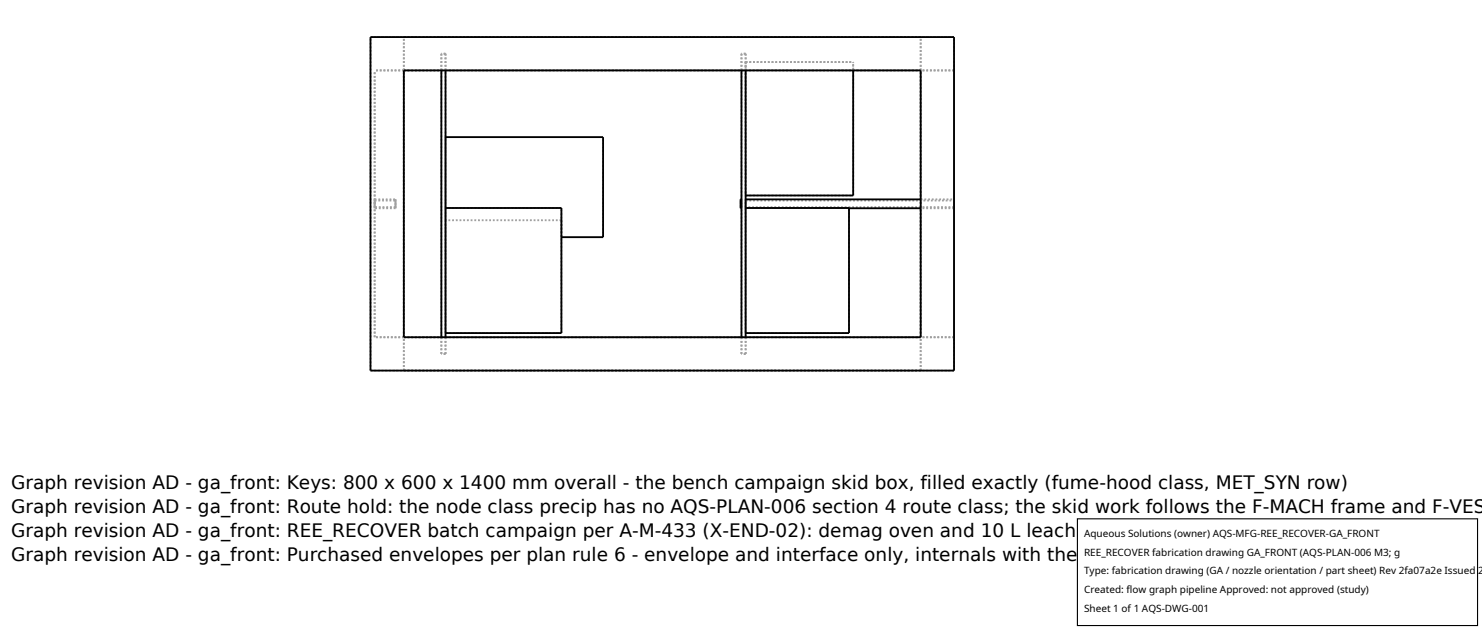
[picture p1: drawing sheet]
<svg xmlns="http://www.w3.org/2000/svg" width="212mm" height="90mm" viewBox="0 0 212 90" stroke-linecap="round" stroke-linejoin="round" font-family="sans-serif">
<defs><g id="words">
<g font-size="2.6">
<text x="1.6" y="69.8">Graph revision AD - ga_front: Keys: 800 x 600 x 1400 mm overall - the bench campaign skid box, filled exactly (fume-hood class, MET_SYN row)</text>
<text x="1.6" y="73.3">Graph revision AD - ga_front: Route hold: the node class precip has no AQS-PLAN-006 section 4 route class; the skid work follows the F-MACH frame and F-VES</text>
<text x="1.6" y="76.7">Graph revision AD - ga_front: REE_RECOVER batch campaign per A-M-433 (X-END-02): demag oven and 10 L leach reactor lower shelf, filter and muffle upper</text>
<text x="1.6" y="80.2">Graph revision AD - ga_front: Purchased envelopes per plan rule 6 - envelope and interface only, internals with the maker (sheets SKID01, SKID02)</text>
</g>
<g font-size="1.4">
<text x="154.8" y="76.6">Aqueous Solutions (owner) AQS-MFG-REE_RECOVER-GA_FRONT</text>
<text x="154.8" y="79.3">REE_RECOVER fabrication drawing GA_FRONT (AQS-PLAN-006 M3; g</text>
<text x="154.8" y="82">Type: fabrication drawing (GA / nozzle orientation / part sheet) Rev 2fa07a2e Issued 2</text>
<text x="154.8" y="84.7">Created: flow graph pipeline Approved: not approved (study)</text>
<text x="154.8" y="87.4">Sheet 1 of 1 AQS-DWG-001</text>
</g>
</g></defs>
<g fill="none" stroke="#a0a0a0" stroke-width=".26" stroke-dasharray=".3 .3" stroke-linecap="butt">
<path d="M52.9 5.3h83.4M57.7 10.1h73.8M57.7 5.3h73.8M57.7 10.1h5.3M57.7 10.1v-4.8M57.7 10.1h-4.2M63 10.1h.6M63 10.1v-2.4M63.6 10.1h42.3M63.6 10.1v-2.4M63.6 19.6v11.8M63.6 7.7h-.6"/>
<path d="M105.9 10.1h.6M105.9 10.1v-2.4M106.5 10.1h25M106.5 10.1v-2.4M106.5 8.9v19M106.5 7.7h-.6M106.5 8.9h15.4M121.9 10.1v-1.2M131.5 5.3h-73.8M131.5 10.1v-4.8M136.3 10.1v38.1M136.3 10.1h-4.8"/>
<path d="M53.5 28.5v1.2M53.5 29.7v-1.2M53.5 28.5h3M53.5 28.6v1M53.5 29.6v-1M53.5 28.6h3M56.5 28.5v1.2M56.5 29.7v-1.2M56.5 28.6v1M56.5 29.6v-1M56.5 29.7h-3M56.5 29.6h-3"/>
<path d="M63.6 29.7v-10.1M63.6 29.7v17.9M63.6 31.4v16.2M80.2 29.7h-16.6M80.2 31.4v2.5M80.2 33.9v-4.2M80.2 31.4h-16.6M86.1 33.9v-14.3M105.8 29.7v-1.2M105.8 28.6v1M105.8 29.6v-1M105.8 28.6h.1"/>
<path d="M105.9 28.5v1.2M105.9 29.7v-1.2M105.9 28.6v1M105.9 29.6v-1M105.9 29.6h-.1M106.5 28.5v1.2M106.5 29.7v-1.2M106.5 29.7v17.9M106.5 29.7h14.8M106.5 27.9h15.4M106.5 28.6v1M106.5 29.6v-1"/>
<path d="M106.5 28.6h29.8M121.3 29.7h-14.8M121.9 27.9v-19M131.5 28.5h4.8M136.3 28.5v1.2M136.3 29.7v-1.2M136.3 28.6v1M136.3 29.6v-1M136.3 29.7h-4.8M136.3 29.6h-29.8M52.9 52.9h83.4M52.9 52.9v-47.6"/>
<path d="M53.5 48.2v-38.1M57.7 52.9h73.8M57.7 48.2h73.8M57.7 48.2v-38.1M57.7 52.9v-4.7M57.7 48.2h5.3M57.7 48.2h-4.2M63 50.5v-2.3M63 48.2h.6M63 48.2v-38.1M63.6 50.5h-.6M63.6 50.5v-2.3"/>
<path d="M63.6 48.2h42.3M63.6 48.2v-38.1M63.6 47.6h16.6M80.2 47.6v-16.2M105.9 50.5v-2.3M105.9 48.2h.6M105.9 48.2v-38.1M106.5 50.5h-.6M106.5 50.5v-2.3M106.5 48.2h25M106.5 48.2v-38.1M106.5 47.6h14.8"/>
<path d="M121.3 47.6v-17.9M131.5 52.9h-73.8M131.5 48.2v-38.1M131.5 52.9v-4.7M136.3 52.9v-47.6M136.3 48.2v-38.1M136.3 48.2h-4.8"/>
</g>
<g fill="none" stroke="#000" stroke-width=".26">
<path d="M52.9 5.3h83.4v47.6h-83.4zM57.7 10.1h73.8v38.1h-73.8zM63 10.1v38.1M63.6 10.1v38.1M63.6 19.6h22.5v14.3h-5.9M105.9 10.1v38.1M106.5 10.1v38.1M121.9 10.1v17.8h-15.4M63.6 29.7h16.6v17.9h-16.6M105.9 28.5h-.1v1.2h.1M106.5 29.7h14.8v17.9h-14.8M106.5 28.5h25"/>
<path d="M121.3 29.7h10.2"/>
</g>
<path d="M153.9 74.1h57.1v15.2h-57.1z" fill="#fff" stroke="#000" stroke-width=".16"/>
<use href="#words"/>
</svg>
